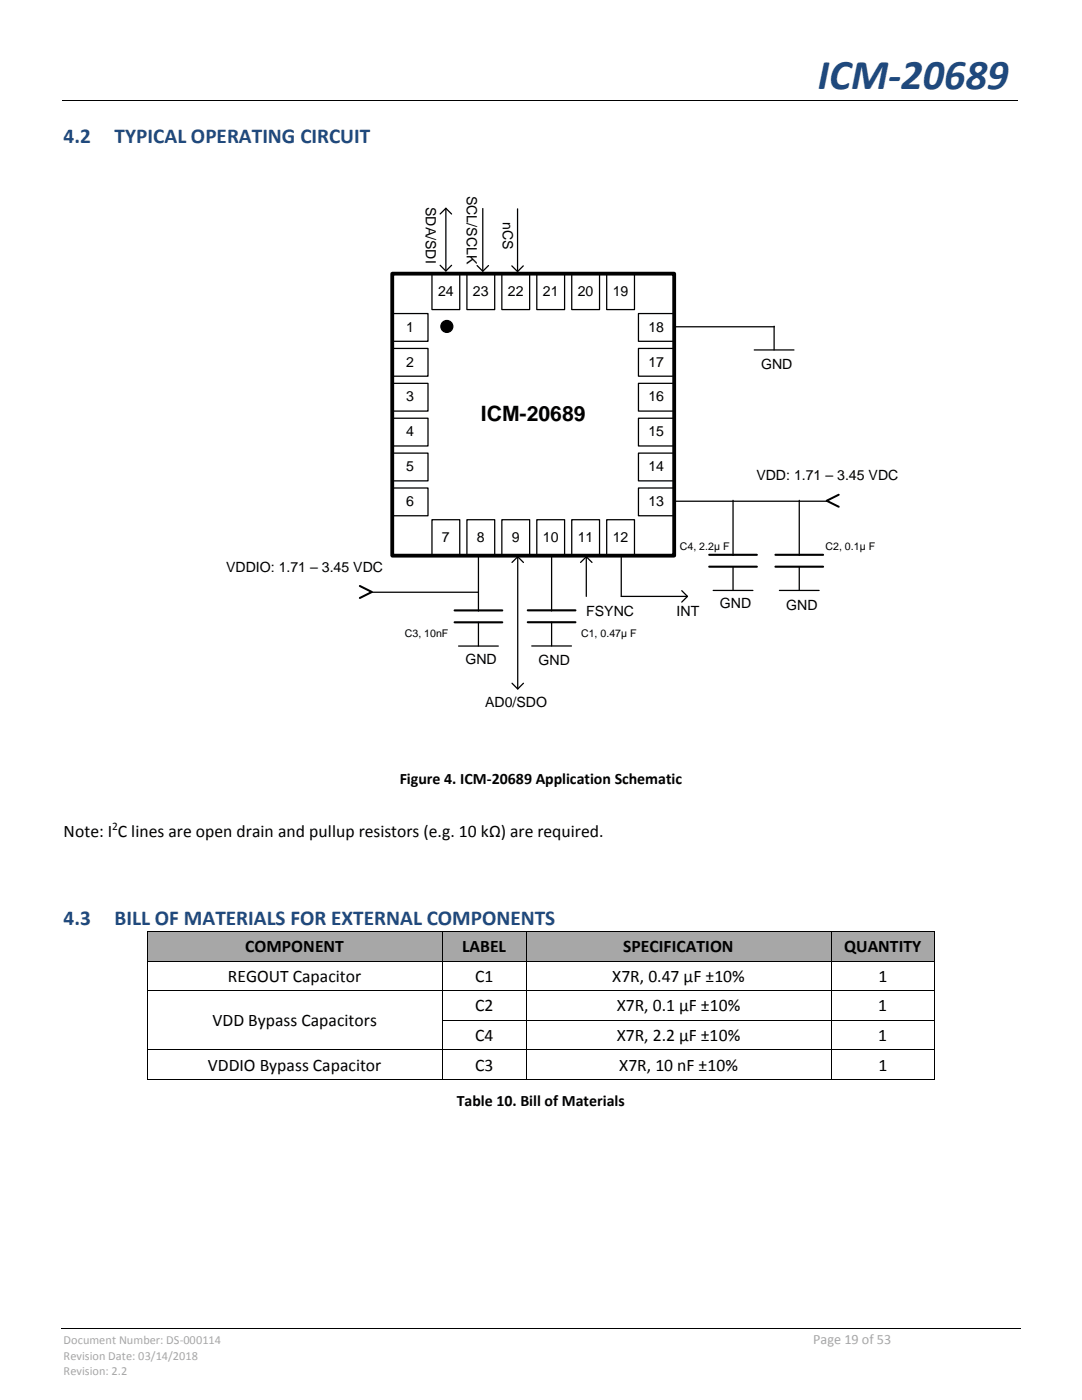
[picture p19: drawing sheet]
<svg xmlns="http://www.w3.org/2000/svg" width="216mm" height="279mm" viewBox="0 0 216 279" stroke-linecap="round" stroke-linejoin="round" font-family="sans-serif">
<defs><g id="words">
<text font-size="8.5" fill="#1f497d" x="163.2" y="17.8">ICM-20689</text>
<g font-size="4.2" fill="#1f497d">
<text x="12.7" y="28.6">4.2</text>
<text x="22.9" y="28.6">TYPICAL OPERATING CIRCUIT</text>
<text x="12.7" y="184.7">4.3</text>
<text x="22.9" y="184.7">BILL OF MATERIALS FOR EXTERNAL COMPONENTS</text>
</g>
<text font-size="4.2" x="95.9" y="84">ICM-20689</text>
<g font-size="3.5">
<text x="12.7" y="167">Note: I C lines are open drain and pullup resistors (e.g. 10 kΩ) are required.</text>
<text x="48.9" y="190.1">COMPONENT</text>
<text x="92.2" y="190.1">LABEL</text>
<text x="124.4" y="190.1">SPECIFICATION</text>
<text x="168.4" y="190.1">QUANTITY</text>
<text x="45.5" y="196">REGOUT Capacitor</text>
<text x="94.8" y="196">C1</text>
<text x="122.2" y="196">X7R, 0.47 µF ±10%</text>
<text x="175.3" y="196">1</text>
<text x="94.8" y="201.8">C2</text>
<text x="123.1" y="201.8">X7R, 0.1 µF ±10%</text>
<text x="175.3" y="201.8">1</text>
<text x="42.4" y="204.8">VDD Bypass Capacitors</text>
<text x="94.8" y="207.7">C4</text>
<text x="123.1" y="207.7">X7R, 2.2 µF ±10%</text>
<text x="175.3" y="207.7">1</text>
<text x="41.5" y="213.7">VDDIO Bypass Capacitor</text>
<text x="94.8" y="213.7">C3</text>
<text x="123.6" y="213.7">X7R, 10 nF ±10%</text>
<text x="175.3" y="213.7">1</text>
</g>
<g font-size="3.2">
<text x="79.8" y="156.4">Figure 4. ICM-20689 Application Schematic</text>
<text x="91.1" y="220.6">Table 10. Bill of Materials</text>
</g>
<g font-size="2.8">
<text x="85" y="41.3" transform="rotate(90 85 41.3)">SDA/SDI</text>
<text x="93.1" y="39.1" transform="rotate(90 93.1 39.1)">SCL/SCLK</text>
<text x="100.3" y="44.4" transform="rotate(90 100.3 44.4)">nCS</text>
<text x="87.4" y="59.1">24</text>
<text x="94.4" y="59.1">23</text>
<text x="101.3" y="59.1">22</text>
<text x="108.3" y="59.1">21</text>
<text x="115.3" y="59.1">20</text>
<text x="122.3" y="59.1">19</text>
<text x="81.1" y="66.2">1</text>
<text x="129.4" y="66.2">18</text>
<text x="81.1" y="73.2">2</text>
<text x="129.4" y="73.2">17</text>
<text x="151.9" y="73.7">GND</text>
<text x="81.1" y="80.1">3</text>
<text x="129.4" y="80.1">16</text>
<text x="81.1" y="87.1">4</text>
<text x="129.4" y="87.1">15</text>
<text x="81.1" y="94">5</text>
<text x="129.4" y="94">14</text>
<text x="150.9" y="95.7">VDD: 1.71 – 3.45 VDC</text>
<text x="81.1" y="101">6</text>
<text x="129.4" y="101">13</text>
<text x="88.2" y="108.1">7</text>
<text x="95.2" y="108.1">8</text>
<text x="102.1" y="108.1">9</text>
<text x="108.3" y="108.1">10</text>
<text x="115.3" y="108.1">11</text>
<text x="122.3" y="108.1">12</text>
<text x="45.1" y="114.2">VDDIO: 1.71 – 3.45 VDC</text>
<text x="117" y="122.9">FSYNC</text>
<text x="135" y="122.9">INT</text>
<text x="143.7" y="121.4">GND</text>
<text x="156.9" y="121.7">GND</text>
<text x="92.9" y="132.5">GND</text>
<text x="107.5" y="132.7">GND</text>
<text x="96.8" y="141.2">AD0/SDO</text>
</g>
<text font-size="2.8" fill="#a7a7a7" x="162.3" y="268.3">Page 19 of 53</text>
<g font-size="2.5" fill="#a7a7a7">
<text x="12.7" y="268.3">Document Number: DS-000114</text>
<text x="12.7" y="271.4">Revision Date: 03/14/2018</text>
<text x="12.7" y="274.4">Revision: 2.2</text>
</g>
<text font-size="2.3" x="22.4" y="165.7">2</text>
<g font-size="2.1">
<text x="135.7" y="109.8">C4, 2.2µ F</text>
<text x="164.7" y="109.8">C2, 0.1µ F</text>
<text x="80.8" y="127.2">C3, 10nF</text>
<text x="116" y="127.2">C1, 0.47µ F</text>
</g>
</g></defs>
<path d="M12.4 20.2h190.8M12.2 265.2h191.5" fill="none" stroke="#000" stroke-width=".2"/>
<path d="M77.3 20.1h.2v.1h-.2z" fill="#000"/>
<g fill="#a7a7a7">
<path d="M29.5 186h58.6v5.7h-58.6z" fill-rule="evenodd"/>
<path d="M88.3 186h16.6v5.7h-16.6z" fill-rule="evenodd"/>
<path d="M105.1 186h60.7v5.7h-60.7z" fill-rule="evenodd"/>
<path d="M166 186h20.4v5.7h-20.4z" fill-rule="evenodd"/>
</g>
<g fill="#a7a7a7">
<path d="M31.4 186h54.9v5.7h-54.9z"/>
<path d="M90.1 186h13v5.7h-13z"/>
<path d="M106.9 186h57.1v5.7h-57.1z"/>
<path d="M167.8 186h16.7v5.7h-16.7z"/>
</g>
<g fill="#000">
<path d="M29.4 185.8h.1v.2h-.1zM29.4 191.7h.1v.2h-.1zM29.4 197.6h.1v.2h-.1zM88.1 185.8h.2v.2h-.2zM88.1 191.7h.2v.2h-.2zM88.1 197.6h.2v.2h-.2zM104.9 185.8h.2v.2h-.2zM104.9 191.7h.2v.2h-.2zM104.9 197.6h.2v.2h-.2zM165.8 185.8h.2v.2h-.2zM165.8 191.7h.2v.2h-.2zM165.8 197.6h.2v.2h-.2z"/>
<path d="M186.4 185.8h.1v.2h-.1zM186.4 191.7h.1v.2h-.1zM186.4 197.6h.1v.2h-.1zM29.4 203.5h.1v.2h-.1zM29.4 209.4h.1v.1h-.1zM29.4 215.3h.1v.2h-.1zM88.1 203.5h.2v.2h-.2zM88.1 209.4h.2v.1h-.2zM88.1 215.3h.2v.2h-.2zM104.9 203.5h.2v.2h-.2zM104.9 209.4h.2v.1h-.2zM104.9 215.3h.2v.2h-.2z"/>
<path d="M165.8 203.5h.2v.2h-.2zM165.8 209.4h.2v.1h-.2zM165.8 215.3h.2v.2h-.2zM186.4 203.5h.1v.2h-.1zM186.4 209.4h.1v.1h-.1zM186.4 215.3h.1v.2h-.1z"/>
</g>
<g fill="none" stroke="#000" stroke-width=".2">
<path d="M89 54.6h.1M29.5 186v5.7M29.5 191.9v5.7M29.5 197.8v5.7M29.5 185.9h58.6M29.5 191.8h58.6M29.5 197.7h58.6M88.2 186v5.7M88.2 191.9v5.7M88.2 197.8v5.7M88.3 185.9h16.6M88.3 191.8h16.6"/>
<path d="M88.3 197.7h16.6M105 186v5.7M105 191.9v5.7M105 197.8v5.7M105.1 185.9h60.7M105.1 191.8h60.7M105.1 197.7h60.7M165.9 186v5.7M165.9 191.9v5.7M165.9 197.8v5.7M166 185.9h20.4M166 191.8h20.4"/>
<path d="M166 197.7h20.4M186.4 186v5.7M186.4 191.9v5.7M186.4 197.8v5.7M29.5 203.7v5.7M29.5 209.6v5.7M29.5 209.5h58.6M29.5 215.4h58.6M88.2 203.7v5.7M88.2 209.6v5.7M88.3 203.6h16.6M88.3 209.5h16.6"/>
<path d="M88.3 215.4h16.6M105 203.7v5.7M105 209.6v5.7M105.1 203.6h60.7M105.1 209.5h60.7M105.1 215.4h60.7M165.9 203.7v5.7M165.9 209.6v5.7M166 203.6h20.4M166 209.5h20.4M166 215.4h20.4M186.4 203.7v5.7"/>
<path d="M186.4 209.6v5.7"/>
</g>
<g fill="none" stroke="#000" stroke-width=".25">
<path d="M86.2 54.7h5.5v7.1h-5.5zM87.8 42.7l1.2-1.1 1.1 1.1M87.8 52.9l1.2 1.2 1.1-1.2M89 41.6v12.5M93.2 54.7h5.5v7.1h-5.5zM95.2 53l1.1 1.1 1.2-1.1M96.3 41.6v12.5M100.1 54.7h5.6v7.1h-5.6zM102.1 53.1l1.2 1.1 1.1-1.1M103.3 41.7v12.5M107.1 54.7h5.6v7.1h-5.6zM114.1 54.7h5.5v7.1h-5.5z"/>
<path d="M121.1 54.7h5.5v7.1h-5.5zM78.3 62.6h7.1v5.5h-7.1zM78.3 69.5h7.1v5.6h-7.1zM78.3 76.5h7.1v5.5h-7.1zM127.4 62.6h7.1v5.5h-7.1zM127.4 69.5h7.1v5.6h-7.1zM127.4 76.5h7.1v5.5h-7.1zM134.5 65.2h20M150.5 69.8h7.9M154.5 65.1v4.7M78.3 97.4h7.1v5.5h-7.1zM78.3 83.5h7.1v5.5h-7.1z"/>
<path d="M78.3 90.4h7.1v5.6h-7.1zM127.4 97.4h7.1v5.5h-7.1zM127.4 83.5h7.1v5.5h-7.1zM127.4 90.4h7.1v5.6h-7.1zM146.3 99.9v10.9M159.5 99.9v10.9M74 118.2h21.5M86.2 103.7h5.5v7.1h-5.5zM93.2 103.7h5.5v7.1h-5.5zM100.1 103.7h5.6v7.1h-5.6zM102.2 112.2l1.1-1.1 1.1 1.1M103.3 111.1v26.4"/>
<path d="M106 110.9l-10.5 .1v10.9M107.1 103.7h5.6v7.1h-5.6zM110.1 110.9v11M114.1 103.7h5.5v7.1h-5.5zM115.8 112.2l1.2-1.1 1.1 1.1M117 111.1v7.9M121.1 103.7h5.5v7.1h-5.5zM124 111.1v7.9h13.2M134.5 100h30.6M136 117.9l1.2 1.1-1.2 1.2M142.3 117.8h7.9M146.3 113.1v4.7"/>
<path d="M155.5 117.8h7.9M159.5 113.1v4.7M91.5 128.9h7.9M95.5 124.2v4.7M102.2 136.4l1.1 1.1 1.1-1.1M106.1 128.9h7.9M110.1 124.2v4.7"/>
<circle cx="89.2" cy="65.1" r="1.19"/>
</g>
<path d="M78.3 54.6h56.2v56.3h-56.2z" fill="none" stroke="#000" stroke-width=".76"/>
<circle cx="89.2" cy="65.1" r="1.19" fill="#000"/>
<path d="M141.5 110.7h9.5M141.5 113.1h9.5M154.7 110.7h9.5M154.7 113.1h9.5M90.7 121.8h9.5M90.7 124.2h9.5M105.3 121.8h9.5M105.3 124.2h9.5" fill="none" stroke="#000" stroke-width=".42"/>
<path d="M167.4 98.7l-2.4 1.2 2.4 1.2M71.8 116.9l2.4 1.2-2.4 1.2" fill="none" stroke="#000" stroke-width=".41"/>
<use href="#words"/>
</svg>
